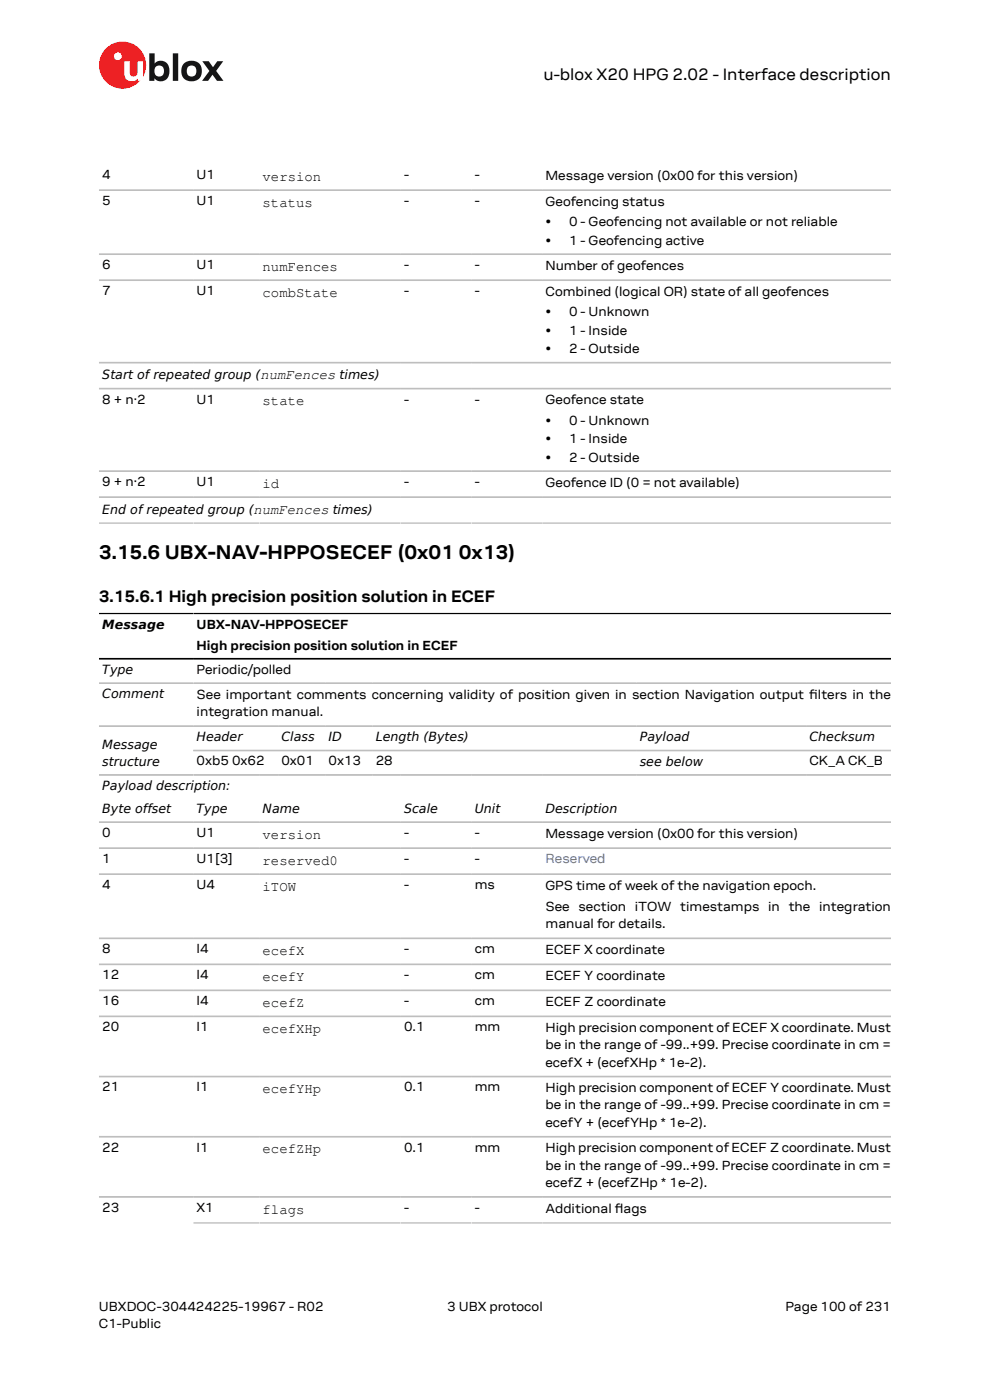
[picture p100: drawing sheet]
<svg xmlns="http://www.w3.org/2000/svg" width="210mm" height="297mm" viewBox="0 0 210 297" stroke-linecap="round" stroke-linejoin="round" font-family="sans-serif">
<defs><g id="words">
<g font-size="4.2">
<text x="21" y="118.6">3.15.6 UBX-NAV-HPPOSECEF (0x01</text>
<text x="97.3" y="118.6">0x13)</text>
</g>
<g font-size="3.5">
<text x="115.3" y="17">u-blox X20 HPG 2.02 - Interface description</text>
<text x="21" y="127.7">3.15.6.1 High precision position solution in ECEF</text>
</g>
<g font-size="3">
<text x="55.7" y="38.4">version</text>
<text x="55.7" y="43.9">status</text>
<text x="55.7" y="57.5">numFences</text>
<text x="55.7" y="63">combState</text>
<text x="55.7" y="86">state</text>
<text x="55.7" y="103.5">id</text>
<text x="55.7" y="177.9">version</text>
<text x="55.7" y="183.5">reserved0</text>
<text x="55.7" y="189">iTOW</text>
<text x="55.7" y="202.6">ecefX</text>
<text x="55.7" y="208.1">ecefY</text>
<text x="55.7" y="213.6">ecefZ</text>
<text x="55.7" y="219.1">ecefXHp</text>
<text x="55.7" y="231.9">ecefYHp</text>
<text x="55.7" y="244.7">ecefZHp</text>
<text x="55.7" y="257.5">flags</text>
</g>
<g font-size="2.8">
<text x="21.7" y="38">4</text>
<text x="41.7" y="38">U1</text>
<text x="85.7" y="38">-</text>
<text x="100.7" y="38">-</text>
<text x="115.7" y="38.1">Message version (0x00 for this version)</text>
<text x="21.7" y="43.5">5</text>
<text x="41.7" y="43.5">U1</text>
<text x="85.7" y="43.5">-</text>
<text x="100.7" y="43.5">-</text>
<text x="115.7" y="43.6">Geofencing status</text>
<text x="115.7" y="48">•</text>
<text x="115.7" y="51.9">•</text>
<text x="120.7" y="48">0 - Geofencing not available or not reliable</text>
<text x="120.7" y="51.9">1 - Geofencing active</text>
<text x="21.7" y="57.1">6</text>
<text x="41.7" y="57.1">U1</text>
<text x="85.7" y="57.1">-</text>
<text x="100.7" y="57.1">-</text>
<text x="115.7" y="57.2">Number of geofences</text>
<text x="21.7" y="62.6">7</text>
<text x="41.7" y="62.6">U1</text>
<text x="85.7" y="62.6">-</text>
<text x="100.7" y="62.6">-</text>
<text x="115.7" y="62.7">Combined (logical OR) state of all geofences</text>
<text x="115.7" y="67.1">•</text>
<text x="115.7" y="71">•</text>
<text x="120.7" y="67.1">0 - Unknown</text>
<text x="120.7" y="71">1 - Inside</text>
<text x="115.7" y="75">•</text>
<text x="120.7" y="75">2 - Outside</text>
<text x="21.7" y="85.6">8 + n·2</text>
<text x="41.7" y="85.6">U1</text>
<text x="85.7" y="85.6">-</text>
<text x="100.7" y="85.6">-</text>
<text x="115.7" y="85.8">Geofence state</text>
<text x="115.7" y="90.1">•</text>
<text x="115.7" y="94">•</text>
<text x="120.7" y="90.1">0 - Unknown</text>
<text x="120.7" y="94">1 - Inside</text>
<text x="115.7" y="98">•</text>
<text x="120.7" y="98">2 - Outside</text>
<text x="21.7" y="103.1">9 + n·2</text>
<text x="41.7" y="103.1">U1</text>
<text x="85.7" y="103.1">-</text>
<text x="100.7" y="103.1">-</text>
<text x="115.7" y="103.3">Geofence ID (0 = not available)</text>
<text x="41.7" y="133.5">UBX-NAV-HPPOSECEF</text>
<text x="41.7" y="138">High precision position solution in ECEF</text>
<text x="41.7" y="142.9">Periodic/polled</text>
<text x="41.7" y="148.2">See important comments concerning validity of position given in section Navigation output flters in the</text>
<text x="171.7" y="148.2">i</text>
<text x="41.7" y="151.9">integration manual.</text>
<text x="41.7" y="162.4">0xb5 0x62</text>
<text x="59.7" y="162.4">0x01</text>
<text x="69.7" y="162.4">0x13</text>
<text x="79.7" y="162.4">28</text>
<text x="171.7" y="162.4">CK_A CK_B</text>
<text x="21.7" y="177.6">0</text>
<text x="41.7" y="177.6">U1</text>
<text x="85.7" y="177.6">-</text>
<text x="100.7" y="177.6">-</text>
<text x="115.7" y="177.7">Message version (0x00 for this version)</text>
<text x="21.7" y="183.1">1</text>
<text x="41.7" y="183.1">U1[3]</text>
<text x="85.7" y="183.1">-</text>
<text x="100.7" y="183.1">-</text>
<text x="21.7" y="188.6">4</text>
<text x="41.7" y="188.6">U4</text>
<text x="85.7" y="188.6">-</text>
<text x="100.7" y="188.6">ms</text>
<text x="115.7" y="188.8">GPS time of week of the navigation epoch.</text>
<text x="115.7" y="193.3">See section iTOW timestamps in the integration</text>
<text x="115.7" y="196.9">manual for details.</text>
<text x="21.7" y="202.2">8</text>
<text x="41.7" y="202.2">I4</text>
<text x="85.7" y="202.2">-</text>
<text x="100.7" y="202.2">cm</text>
<text x="115.7" y="202.4">ECEF X coordinate</text>
<text x="21.7" y="207.7">12</text>
<text x="41.7" y="207.7">I4</text>
<text x="85.7" y="207.7">-</text>
<text x="100.7" y="207.7">cm</text>
<text x="115.7" y="207.9">ECEF Y coordinate</text>
<text x="21.7" y="213.3">16</text>
<text x="41.7" y="213.3">I4</text>
<text x="85.7" y="213.3">-</text>
<text x="100.7" y="213.3">cm</text>
<text x="115.7" y="213.4">ECEF Z coordinate</text>
<text x="21.7" y="218.8">20</text>
<text x="41.7" y="218.8">I1</text>
<text x="85.7" y="218.8">0.1</text>
<text x="100.7" y="218.8">mm</text>
<text x="115.7" y="218.9">High precision component of ECEF X coordinate. Must</text>
<text x="115.7" y="222.6">be in the range of -99..+99. Precise coordinate in cm =</text>
<text x="115.7" y="226.3">ecefX + (ecefXHp * 1e-2).</text>
<text x="21.7" y="231.6">21</text>
<text x="41.7" y="231.6">I1</text>
<text x="85.7" y="231.6">0.1</text>
<text x="100.7" y="231.6">mm</text>
<text x="115.7" y="231.7">High precision component of ECEF Y coordinate. Must</text>
<text x="115.7" y="235.4">be in the range of -99..+99. Precise coordinate in cm =</text>
<text x="115.7" y="239">ecefY + (ecefYHp * 1e-2).</text>
<text x="21.7" y="244.3">22</text>
<text x="41.7" y="244.3">I1</text>
<text x="85.7" y="244.3">0.1</text>
<text x="100.7" y="244.3">mm</text>
<text x="115.7" y="244.5">High precision component of ECEF Z coordinate. Must</text>
<text x="115.7" y="248.1">be in the range of -99..+99. Precise coordinate in cm =</text>
<text x="115.7" y="251.8">ecefZ + (ecefZHp * 1e-2).</text>
<text x="21.7" y="257.1">23</text>
<text x="41.7" y="257.1">X1</text>
<text x="85.7" y="257.1">-</text>
<text x="100.7" y="257.1">-</text>
<text x="115.7" y="257.2">Additional fags</text>
<text x="130.4" y="257.2">l</text>
<text x="21" y="278">UBXDOC-304424225-19967 - R02</text>
<text x="21" y="281.8">C1-Public</text>
<text x="94.9" y="278">3 UBX protocol</text>
<text x="166.6" y="278">Page 100 of 231</text>
</g>
<text font-size="2.8" fill="#4664b4" x="115.7" y="183.1">Reserved</text>
<g font-size="2.7">
<text x="21.7" y="80.5">Start of repeated group (numFences times)</text>
<text x="21.7" y="109">End of repeated group (numFences times)</text>
<text x="21.7" y="133.4">Message</text>
<text x="21.7" y="143">Type</text>
<text x="21.7" y="148.1">Comment</text>
<text x="21.7" y="159">Message</text>
<text x="41.7" y="157.2">Header</text>
<text x="59.7" y="157.2">Class</text>
<text x="69.7" y="157.2">ID</text>
<text x="79.7" y="157.2">Length (Bytes)</text>
<text x="135.7" y="157.2">Payload</text>
<text x="171.7" y="157.2">Checksum</text>
<text x="21.7" y="162.4">structure</text>
<text x="21.7" y="167.6">Payload description:</text>
<text x="135.7" y="162.4">see below</text>
<text x="21.7" y="172.4">Byte offset</text>
<text x="41.7" y="172.4">Type</text>
<text x="55.7" y="172.4">Name</text>
<text x="85.7" y="172.4">Scale</text>
<text x="100.7" y="172.4">Unit</text>
<text x="115.7" y="172.4">Description</text>
</g>
</g></defs>
<circle cx="26" cy="13.8" r="5" fill="#ed2023"/>
<circle cx="25" cy="11.9" r=".83" fill="#fff"/>
<g fill="#151516">
<path d="M36.7 11.3h1.1v5.9h-1.1z"/>
<path d="M42.9 13h1.4l.9 1.3 .9-1.3h1.3l-1.6 2 1.6 2.2h-1.4l-.9-1.4-1 1.4h-1.2l1.5-2.1z"/>
<path d="M33 14.2a1.17 1.17 0 0 0-.1 1.5 1.17 1.17 0 0 0 1.4 .4 1.16 1.16 0 0 0 .4-1.6 1.16 1.16 0 0 0-1.7-.3zM31.7 11.3h1.1v2.2a1.82 1.82 0 0 1 2.2-.4 1.82 1.82 0 0 1 .9 2 1.83 1.83 0 0 1-1 2 1.83 1.83 0 0 1-2.1-.5v.6h-1.1z"/>
<path d="M39.9 14.2a1.18 1.18 0 0 0-.2 1.5 1.18 1.18 0 0 0 1.5 .4 1.18 1.18 0 0 0 .4-1.6 1.18 1.18 0 0 0-1.5-.5zM38.4 15a2.25 2.25 0 0 1 4.5 0 2.25 2.25 0 0 1-4.5 0z"/>
</g>
<path d="M26.4 13h1.1v2.5a.84 .84 0 0 0 1 .7 .84 .84 0 0 0 .7-.9v-2.3h1.1v4.2h-1.1v-.5a1.59 1.59 0 0 1-1.8 .5 1.59 1.59 0 0 1-1-1.6z" fill="#fff"/>
<g fill="none" stroke="#bebebe" stroke-width=".35">
<path d="M21 40.3h168M21 53.9h168M21 59.4h168M21 76.9h168M21 82.4h168M21 99.9h168M21 105.5h168M21 111h168M21 144.9h168M21 154h168M41 159.2h148M21 164.4h168"/>
<path d="M21 174.4h168M21 179.9h168M21 185.4h168M21 199.1h168M21 204.6h168M21 210.1h168M21 215.6h168M21 228.4h168M21 241.2h168M21 253.9h168M41 259.4h148"/>
</g>
<path d="M21 130.2h168M21 139.8h168" fill="none" stroke="#000" stroke-width=".35"/>
<use href="#words"/>
</svg>
